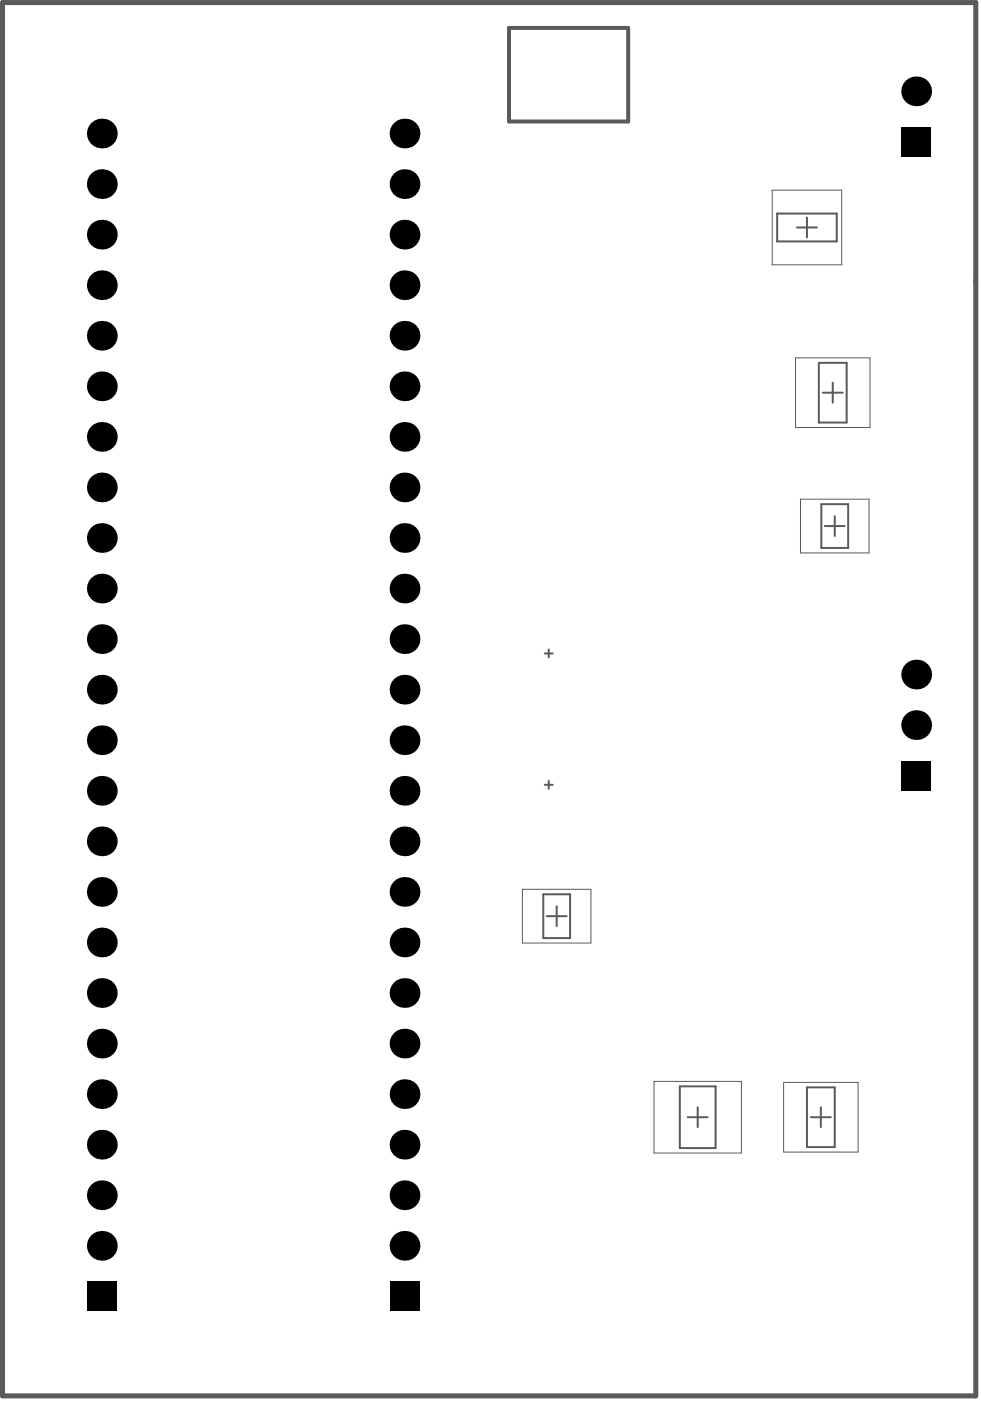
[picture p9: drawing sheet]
<svg xmlns="http://www.w3.org/2000/svg" width="164mm" height="234mm" viewBox="0 0 164 234" stroke-linecap="round" stroke-linejoin="round" font-family="sans-serif">
<g fill="none" stroke="#5a5a5a" stroke-width=".33">
<path d="M130 35.7h9.9v4.7h-9.9zM133.3 38h3.3M134.9 36.4v3.3M136.9 60.7h4.7v9.9h-4.7zM137.6 65.7h3.3M139.3 64v3.3M137.3 84.3h4.5v7.3h-4.5zM137.9 88h3.3M139.6 86.3v3.3M91.1 109.3h1.3M91.8 108.6v1.3M91.1 131.2h1.3"/>
<path d="M91.8 130.6v1.3M90.8 149.5h4.5v7.3h-4.5zM91.4 153.2h3.3M93.1 151.5v3.3M113.7 181.6h6v10.4h-6zM115 186.8h3.3M116.7 185.1v3.4M134.9 181.8h4.7v10h-4.7zM135.6 186.8h3.3M137.3 185.1v3.4"/>
</g>
<path d="M129.1 31.8h11.6v12.5h-11.6zM133 59.8h12.5v11.7h-12.5zM133.9 83.5h11.4v8.9h-11.4zM87.4 148.7h11.4v9h-11.4zM109.4 180.8h14.6v12h-14.6zM131 181h12.5v11.6h-12.5z" fill="none" stroke="#5a5a5a" stroke-width=".17"/>
<path d="M85.1 4.7h19.9v15.6h-19.9z" fill="none" stroke="#5a5a5a" stroke-width=".66"/>
<path d="M.4 .4h162.8v233h-162.8z" fill="none" stroke="#5a5a5a" stroke-width=".84"/>
<g fill="#000">
<path d="M150.7 21.2h5v5h-5z" fill-rule="evenodd"/>
<path d="M150.7 127.2h5v5h-5z" fill-rule="evenodd"/>
<path d="M14.5 214.3h5v4.9h-5z" fill-rule="evenodd"/>
<path d="M65.2 214.3h4.9v4.9h-4.9z" fill-rule="evenodd"/>
</g>
<g fill="#000">
<circle cx="153.2" cy="15.3" r="2.49"/>
<circle cx="17" cy="22.3" r="2.49"/>
<circle cx="17" cy="39.2" r="2.49"/>
<circle cx="17" cy="30.8" r="2.49"/>
<circle cx="67.6" cy="30.8" r="2.49"/>
<circle cx="67.6" cy="39.2" r="2.49"/>
<circle cx="67.6" cy="22.3" r="2.49"/>
<circle cx="17" cy="47.7" r="2.49"/>
<circle cx="17" cy="56.1" r="2.49"/>
<circle cx="67.6" cy="47.7" r="2.49"/>
<circle cx="67.6" cy="56.1" r="2.49"/>
<circle cx="17" cy="64.6" r="2.49"/>
<circle cx="17" cy="73" r="2.49"/>
<circle cx="67.6" cy="64.6" r="2.49"/>
<circle cx="67.6" cy="73" r="2.49"/>
<circle cx="17" cy="98.4" r="2.49"/>
<circle cx="17" cy="90" r="2.49"/>
<circle cx="17" cy="81.5" r="2.49"/>
<circle cx="67.6" cy="81.5" r="2.49"/>
<circle cx="67.6" cy="90" r="2.49"/>
<circle cx="67.6" cy="98.4" r="2.49"/>
<circle cx="17" cy="106.9" r="2.49"/>
<circle cx="17" cy="115.3" r="2.49"/>
<circle cx="67.6" cy="106.9" r="2.49"/>
<circle cx="67.6" cy="115.3" r="2.49"/>
<circle cx="153.2" cy="112.8" r="2.49"/>
<circle cx="17" cy="123.8" r="2.49"/>
<circle cx="17" cy="132.2" r="2.49"/>
<circle cx="67.6" cy="132.2" r="2.49"/>
<circle cx="67.6" cy="123.8" r="2.49"/>
<circle cx="153.2" cy="121.2" r="2.49"/>
<circle cx="17" cy="157.6" r="2.49"/>
<circle cx="17" cy="140.7" r="2.49"/>
<circle cx="17" cy="149.1" r="2.49"/>
<circle cx="67.6" cy="140.7" r="2.49"/>
<circle cx="67.6" cy="157.6" r="2.49"/>
<circle cx="67.6" cy="149.1" r="2.49"/>
<circle cx="17" cy="174.5" r="2.49"/>
<circle cx="17" cy="166" r="2.49"/>
<circle cx="67.6" cy="174.5" r="2.49"/>
<circle cx="67.6" cy="166" r="2.49"/>
<circle cx="17" cy="191.4" r="2.49"/>
<circle cx="17" cy="199.8" r="2.49"/>
<circle cx="17" cy="182.9" r="2.49"/>
<circle cx="67.6" cy="199.8" r="2.49"/>
<circle cx="67.6" cy="191.4" r="2.49"/>
<circle cx="67.6" cy="182.9" r="2.49"/>
<circle cx="17" cy="208.3" r="2.49"/>
<circle cx="67.6" cy="208.3" r="2.49"/>
</g>
</svg>
